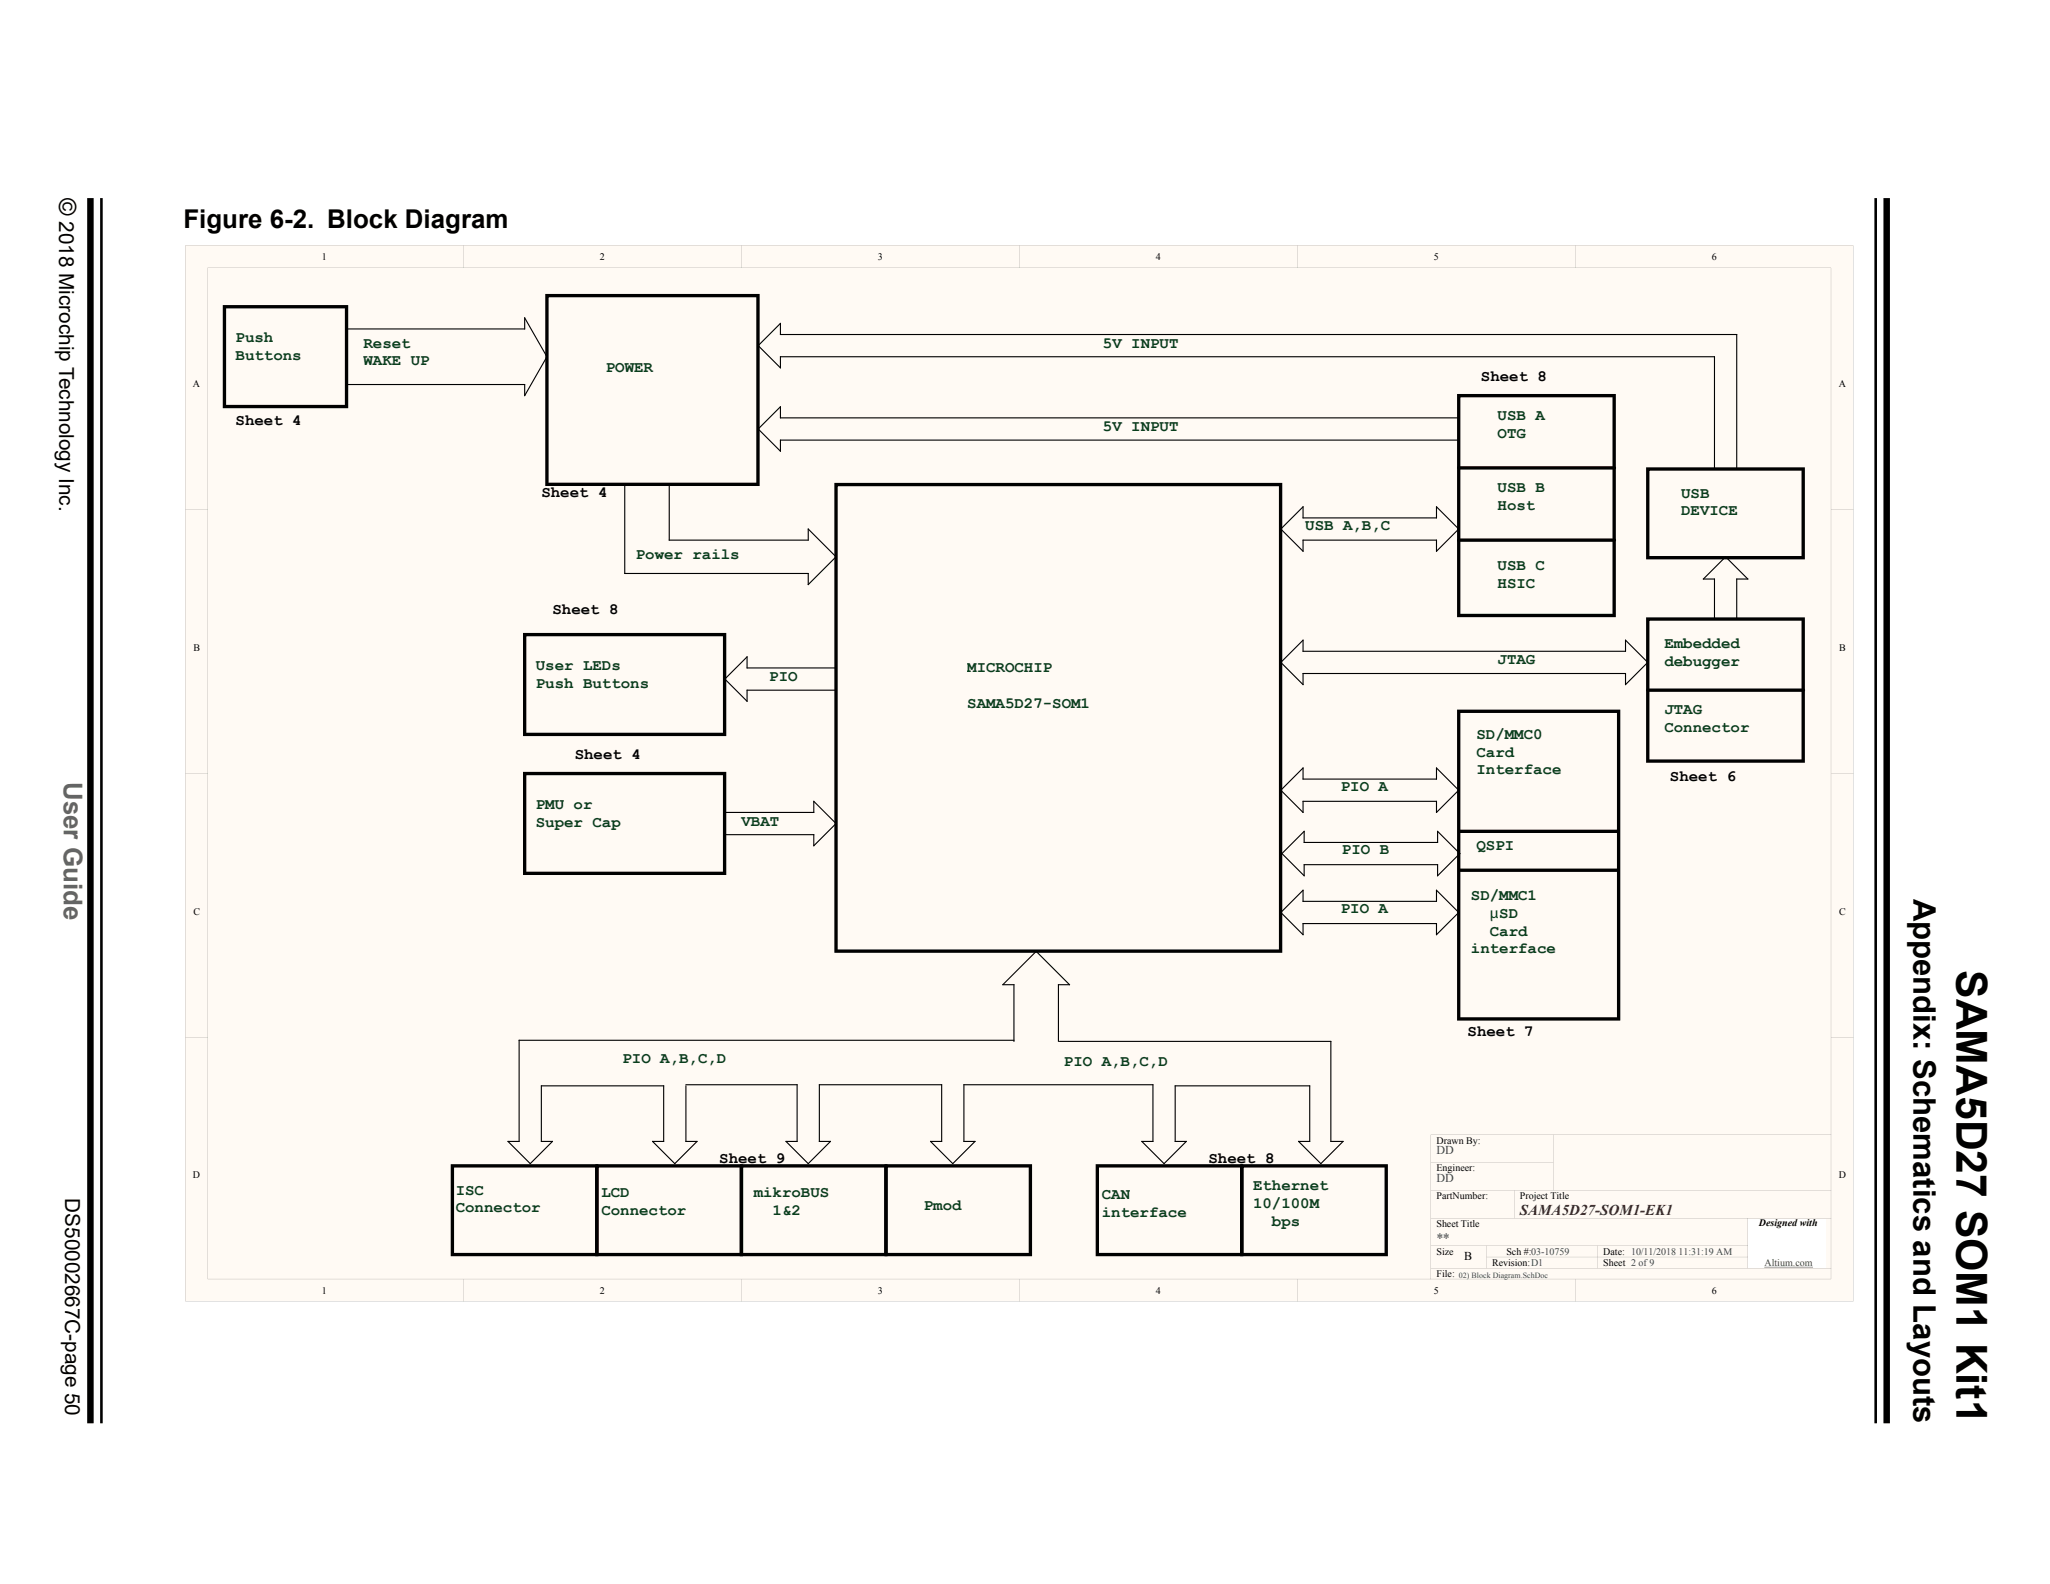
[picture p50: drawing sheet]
<svg xmlns="http://www.w3.org/2000/svg" width="279mm" height="216mm" viewBox="0 0 279 216" stroke-linecap="round" stroke-linejoin="round" font-family="sans-serif">
<defs><g id="words">
<text font-size="5.8" x="266.7" y="132.2" transform="rotate(90 266.7 132.2)">SAMA5D27 SOM1 Kit1</text>
<text font-size="4.2" x="260.8" y="122.5" transform="rotate(90 260.8 122.5)">Appendix: Schematics and Layouts</text>
<text font-size="3.5" x="25" y="31.1">Figure 6-2. Block Diagram</text>
<text font-size="3.5" fill="#656565" x="8.7" y="106.6" transform="rotate(90 8.7 106.6)">User Guide</text>
<text font-size="3.2" x="8.1" y="27" transform="rotate(90 8.1 27)">©</text>
<g font-size="2.8">
<text x="8.1" y="30.2" transform="rotate(90 8.1 30.2)">2018 Microchip Technology Inc.</text>
<text x="8.9" y="163.3" transform="rotate(90 8.9 163.3)">DS50002667C-page 50</text>
</g>
<g font-size="2.1" fill="#093e1c">
<text x="32.1" y="46.6">Push</text>
<text x="49.5" y="47.4">Reset</text>
<text x="150.3" y="47.4">5V INPUT</text>
<text x="32.1" y="49.1">Buttons</text>
<text x="49.5" y="49.8">WAKE UP</text>
<text x="82.6" y="50.7">POWER</text>
<text x="150.3" y="58.7">5V INPUT</text>
<text x="204.1" y="57.2">USB A</text>
<text x="204.1" y="59.7">OTG</text>
<text x="204.1" y="67.1">USB B</text>
<text x="204.1" y="69.5">Host</text>
<text x="229.1" y="67.8">USB</text>
<text x="229.1" y="70.3">DEVICE</text>
<text x="86.7" y="76.2">Power rails</text>
<text x="177.9" y="72.2">USB A,B,C</text>
<text x="204.1" y="77.7">USB C</text>
<text x="204.1" y="80.1">HSIC</text>
<text x="226.9" y="88.3">Embedded</text>
<text x="73" y="91.3">User LEDs</text>
<text x="73" y="93.7">Push Buttons</text>
<text x="104.9" y="92.8">PIO</text>
<text x="131.8" y="91.6">MICROCHIP</text>
<text x="204.1" y="90.6">JTAG</text>
<text x="226.9" y="90.7">debugger</text>
<text x="131.8" y="96.5">SAMA5D27-SOM1</text>
<text x="201.2" y="100.7">SD/MMC0</text>
<text x="226.9" y="97.4">JTAG</text>
<text x="226.9" y="99.8">Connector</text>
<text x="182.7" y="107.8">PIO A</text>
<text x="201.2" y="103.1">Card</text>
<text x="201.2" y="105.6">Interface</text>
<text x="73" y="110.3">PMU or</text>
<text x="73" y="112.7">Super Cap</text>
<text x="101.1" y="112.5">VBAT</text>
<text x="182.9" y="116.5">PIO B</text>
<text x="201.2" y="115.9">QSPI</text>
<text x="182.7" y="124.5">PIO A</text>
<text x="200.5" y="122.7">SD/MMC1</text>
<text x="203.1" y="125.1">µSD</text>
<text x="200.5" y="129.9">interface</text>
<text x="203.1" y="127.5">Card</text>
<text x="84.8" y="144.9">PIO A,B,C,D</text>
<text x="145" y="145.2">PIO A,B,C,D</text>
<text x="62.1" y="162.8">ISC</text>
<text x="62.1" y="165.2">Connector</text>
<text x="82" y="163.1">LCD</text>
<text x="82" y="165.5">Connector</text>
<text x="102.7" y="163.1">mikroBUS</text>
<text x="105.3" y="165.5">1&amp;2</text>
<text x="125.9" y="164.9">Pmod</text>
<text x="150.2" y="163.4">CAN</text>
<text x="150.2" y="165.9">interface</text>
<text x="170.8" y="162.2">Ethernet</text>
<text x="170.8" y="164.6">10/100M</text>
<text x="173.4" y="167.1">bps</text>
</g>
<g font-size="2.1">
<text x="201.8" y="51.9">Sheet 8</text>
<text x="32.1" y="58">Sheet 4</text>
<text x="73.8" y="67.7">Sheet 4</text>
<text x="75.3" y="83.7">Sheet 8</text>
<text x="78.3" y="103.4">Sheet 4</text>
<text x="227.6" y="106.5">Sheet 6</text>
<text x="200" y="141.2">Sheet 7</text>
<text x="98" y="158.6">Sheet 9</text>
<text x="164.7" y="158.6">Sheet 8</text>
</g>
<text font-size="2" fill="#7a1215" x="207.1" y="165.6">SAMA5D27-SOM1-EK1</text>
<text font-size="1.9" fill="#273370" x="195.8" y="169.4">**</text>
<g font-size="1.6" fill="#273370">
<text x="195.8" y="157.3">DD</text>
<text x="195.8" y="161.1">DD</text>
</g>
<text font-size="1.6" x="199.6" y="171.7">B</text>
<g font-size="1.4">
<text x="43.9" y="35.4">1</text>
<text x="81.8" y="35.4">2</text>
<text x="119.7" y="35.4">3</text>
<text x="157.5" y="35.4">4</text>
<text x="195.4" y="35.4">5</text>
<text x="233.3" y="35.4">6</text>
<text x="26.3" y="52.7">A</text>
<text x="250.6" y="52.7">A</text>
<text x="26.4" y="88.7">B</text>
<text x="250.6" y="88.7">B</text>
<text x="26.4" y="124.6">C</text>
<text x="250.6" y="124.6">C</text>
<text x="195.8" y="155.9">Drawn By:</text>
<text x="26.3" y="160.6">D</text>
<text x="195.8" y="159.7">Engineer:</text>
<text x="250.6" y="160.6">D</text>
<text x="195.8" y="167.2">Sheet Title</text>
<text x="195.8" y="163.5">PartNumber:</text>
<text x="207.1" y="163.5">Project Title</text>
<text x="239.7" y="167.1">Designed with</text>
<text x="195.8" y="171">Size</text>
<text x="203.4" y="172.5">Revision:D1</text>
<text x="205.3" y="171">Sch #:03-10759</text>
<text x="218.5" y="171">Date: 10/11/2018</text>
<text x="218.5" y="172.5">Sheet 2 of9</text>
<text x="43.9" y="176.3">1</text>
<text x="81.8" y="176.3">2</text>
<text x="119.7" y="176.3">3</text>
<text x="157.5" y="176.3">4</text>
<text x="195.4" y="176.3">5</text>
<text x="195.8" y="174.1">File:</text>
<text x="233.3" y="176.3">6</text>
</g>
<g font-size="1.4" fill="#273370">
<text x="228.8" y="171">11:31:19 AM</text>
<text x="240.5" y="172.5">Altium.com</text>
</g>
<text font-size="1.1" fill="#273370" x="198.8" y="174.1">02) Block Diagram.SchDoc</text>
</g></defs>
<!-- layer: Layer 1 -->
<path d="M25.3 33.5h227.3v143.9h-227.3z" fill="#fffaf4"/>
<path d="M25.3 33.5h227.3v143.9h-227.3v-143.9v143.9h227.3v-143.9z" fill="#000"/>
<path d="M28.3 36.5h221.3v137.8h-221.3z" fill="#fffaf4"/>
<g fill="#000">
<path d="M28.3 36.5h221.3v137.8h-221.3v-137.8v137.8h221.2v-137.8zM63.2 33.5v3zM101.1 33.5v3zM139 33.5v3zM176.8 33.5v3zM214.7 33.5v3zM25.3 69.5h3zM249.6 69.4l3 .1zM25.3 105.4h3zM249.6 105.4h3zM25.3 141.4h3zM249.6 141.4h3z"/>
<path d="M63.2 174.4v3zM101.1 174.4v3zM139 174.4v3zM176.8 174.4v3zM214.7 174.4v3z"/>
</g>
<g fill="#fff">
<path d="M238.2 166.2h10.6v6.6h-10.6z"/>
<path d="M238.2 166.2h10.6v6.6h-10.6v-6.6v6.6h10.6v-6.6z"/>
</g>
<g fill="#000">
<path d="M195 154.7v19.7zM195 158.4l16.7 .1zM195 154.7h54.6zM211.7 154.7v7.5zM195 166h54.6zM195 169.8h43.2zM195 162.2h54.6zM202.6 169.8v3.1zM202.6 171.3h35.6zM206.4 162.2v3.8zM217.8 169.8v3.1zM238.2 166v6.9z"/>
<path d="M195 172.8h54.6z"/>
</g>
<path d="M240.5 172.7h6.6z" fill="#273370"/>
<g fill="#000">
<path d="M30.4 41.6h17.1v14h-17.1v-13.8h.2v.2v-.2h.2v13.4h16.2v-13.2h-16.4v-.2h-.2zM47.2 52.4l24.3-.1 .1 .1-.1 .1h-24.2zM47.2 44.8h24.3h.1l-.1 .1h-24.2zM71.5 52.4h.1v1.5l-.1 .1-.1-.1zM71.5 43.3h.1v1.5l-.1 .1-.1-.1zM74.5 48.6h.1v.1l-3 5.3h-.1l-.1-.1zM74.3 40.1h29.2v26.1h-29.2v-25.9h.2v.2v-.2h.3v25.5h28.3v-25.3h-28.6v-.2h-.2zM71.5 43.3h.1l3 5.3v.1h-.1l-3.1-5.3zM103.3 58.4h.1l3 3v.2h-.1l-3-3.1zM103.3 47.1h.1l3 3v.1h-.1l-3-3zM106.3 59.9l.1 .1v1.5v.1l-.1-.1zM106.3 55.4h.1v1.6h-.1z"/>
<path d="M106.3 48.6h.1v1.5v.1l-.1-.1zM106.3 44l.1 .1v1.5v.1l-.1-.1zM103.3 58.4l3-3h.1v.1l-3 3h-.1zM103.3 47.1l3-3.1h.1v.1l-3 3.1h-.1zM106.3 56.9h92.5l.1 .1h-.1h-92.4zM106.3 48.6l127.4-.1v.1v.1h-127.3zM106.3 45.5h130.4l.1 .1-.1 .1h-130.3zM198.6 53.7h21.6v30.4h-21.6v-30.2h.2v.3v-.3h.2v29.8h20.8v-29.5h-21v-.3h-.2zM85.1 78.1h25.1v.1h-25.1zM85.1 66h.1v12.2h-.1zM91.2 73.6l19-.1v.1v.1h-19zM91.2 66h.1v7.6l-.1 .1-.1-.1z"/>
<path d="M106.3 59.9h92.5l.1 .1-.1 .1h-92.4zM110.1 72.1h.1v1.5v.1l-.1-.1zM110.1 78.1l.1 .1v1.5v.1l-.1-.1zM110.1 79.6l3.8-3.8h.1v.1l-3.8 3.8h-.1zM113.7 65.8h61.1v64.1h-61.1v-63.9h.2v.3v-.3h.3v63.4h60.1v-63.1h-60.4v-.3h-.2zM110.1 72.1h.1l3.8 3.7v.1h-.1l-3.8-3.7zM174.5 72.1h.1l3.1 3v.1h-.2l-3-3zM177.5 73.6h.2v1.5l-.1 .1-.1-.1zM177.5 69l.2 .1v1.5l-.1 .1-.1-.1zM174.5 72.1l3-3.1h.2v.1l-3.1 3.1h-.1zM177.5 70.5h18.3l.1 .1-.1 .1h-18.2zM177.5 73.6l18.3-.1 .1 .1-.1 .1h-18.2z"/>
<path d="M195.7 69l.2 .1v1.5l-.1 .1-.1-.1zM195.7 73.6h.2v1.5l-.1 .1-.1-.1zM195.7 75.1l3.1-3h.1v.1l-3.1 3h-.1zM198.7 63.6l21.3-.1 .3 .3-.3 .2h-21.2l-.2-.2zM198.7 73.5l21.3-.1 .3 .2-.3 .2h-21.2l-.2-.2zM195.7 69h.1l3.1 3.1v.1h-.1l-3.1-3.1zM224.4 63.7h21.6v12.5h-21.6v-12.3h.2v.3v-.3h.2v11.9h20.7v-11.6h-20.9v-.3h-.2zM232.1 78.9l3-3.1h.1v.1l-3 3.1h-.1zM233.6 78.9h.1v5.3v.1l-.1-.1zM232.1 78.9l1.6-.1v.1v.1h-1.5zM233.6 48.6h.1v15.2h-.1zM236.6 78.9h.2v5.3l-.1 .1-.1-.1z"/>
<path d="M236.6 45.5l.2 .1v18.2h-.1h-.1zM236.6 78.9l1.6-.1 .1 .1-.1 .1h-1.5zM235.1 75.8h.1l3.1 3.1v.1h-.1l-3.1-3.1zM71.3 86.3h27.7v14h-27.7v-13.8h.2v.2v-.2h.2v13.4h26.8v-13.2h-27v-.2h-.2zM98.7 92.5h.1l3.1 3v.1h-.1l-3.1-3zM101.8 94l.1 .1v1.5l-.1 .1-.1-.1zM101.8 89.5h.1v1.5l-.1 .1-.1-.1zM98.7 92.5l3.1-3h.1v.1l-3.1 3h-.1zM101.8 91h12.1h.1l-.1 .1h-12.1zM101.8 94h12.1l.1 .1h-.1h-12.1zM174.5 90.2h.1l3.1 3.1v.1h-.2l-3-3.1zM177.5 91.7l.2 .1v1.5l-.1 .1-.1-.1z"/>
<path d="M177.5 87.2l.2 .1v1.5h-.1h-.1zM174.5 90.2l3-3h.2v.1l-3.1 3h-.1zM177.5 88.7h44l.1 .1h-.1h-43.9zM198.6 96.7h22.2v42.4h-22.2v-42.2h.2v.3v-.3h.2v41.8h21.4v-41.5h-21.6v-.3h-.2zM221.5 87.2l.1 .1v1.5h-.1zM177.5 91.7h44l.1 .1-.1 .1h-43.9zM221.5 91.7l.1 .1v1.5l-.1 .1v-.1zM221.5 93.3l3-3.1h.1v.1l-3 3.1h-.1zM224.4 84.1h21.6v19.9h-21.6v-19.6h.2v.2v-.2h.2v19.1h20.7v-18.9h-20.9v-.2h-.2zM224.4 93.9l21.4-.1 .2 .3-.2 .2h-21.2l-.2-.1zM221.5 87.2h.1l3 3v.1h-.1l-3-3zM71.3 105.2h27.7v14.1h-27.7v-13.9h.2v.3v-.3h.2v13.4h26.8v-13.1h-27v-.3h-.2z"/>
<path d="M98.7 110.7h12.2h.1l-.1 .1h-12.1zM98.7 113.7h12.2l.1 .1h-.1h-12.1zM110.9 109.2h.1v1.5l-.1 .1-.1-.1zM110.9 113.7l.1 .1v1.5l-.1 .1-.1-.1zM110.9 115.2l3-3h.1v.1l-3 3h-.1zM110.9 109.2h.1l3 3v.1h-.1l-3-3zM174.5 107.7h.1l3.1 3v.1h-.2l-3-3zM174.7 116.3h.1l3 3v.1h-.1l-3-3zM177.5 104.6l.2 .1v1.5l-.1 .1-.1-.1zM177.5 109.2h.2v1.5l-.1 .1-.1-.1zM174.5 107.7l3-3.1h.2v.1l-3.1 3.1h-.1zM177.5 106.1h18.3l.1 .1-.1 .1h-18.2z"/>
<path d="M177.5 109.2l18.3-.1 .1 .1-.1 .1h-18.2zM177.7 113.3h.1v1.5l-.1 .1v-.1zM177.7 117.8l.1 .1v1.5h-.1zM174.7 116.3l3-3h.1v.1l-3 3h-.1zM177.7 114.8h18.2h.1l-.1 .1h-18.2zM177.7 117.8h18.2l.1 .1h-.1h-18.2zM195.7 104.6l.2 .1v1.5l-.1 .1-.1-.1zM195.7 109.2h.2v1.5l-.1 .1-.1-.1zM195.9 113.3h.1v1.5l-.1 .1v-.1zM195.9 117.8l.1 .1v1.5h-.1zM195.7 110.7l3.1-3h.1v.1l-3.1 3h-.1zM195.7 104.6h.1l3.1 3.1v.1h-.1l-3.1-3.1z"/>
<path d="M195.9 119.3l3-3h.1v.1l-3 3h-.1zM198.8 113.2l21.7-.1 .2 .2-.2 .2h-21.5l-.3-.2zM198.8 118.5l21.7-.1 .2 .2-.2 .2h-21.5l-.3-.2zM195.9 113.3h.1l3 3v.1h-.1l-3-3zM136.6 134.2l1.6-.1 .1 .1-.1 .1h-1.5zM138.1 134.2h.2v7.7l-.1 .1-.1-.1zM136.6 134.2l4.6-4.6h.1v.1l-4.6 4.6h-.1zM141.2 129.6h.1l4.5 4.6v.1h-.1l-4.5-4.6zM144.2 134.2h.1v7.7v.1l-.1-.1zM144.2 134.2l1.6-.1v.1v.1h-1.5zM174.5 124.3h.1l3.1 3v.2h-.2l-3-3.1zM177.5 121.3h.2v1.6h-.1h-.1z"/>
<path d="M177.5 125.8l.2 .1v1.5l-.1 .1-.1-.1zM174.5 124.3l3-3h.2v.1l-3.1 3h-.1zM177.5 122.8h18.3l.1 .1h-.1h-18.2zM177.5 125.8h18.3l.1 .1-.1 .1h-18.2zM195.7 121.3h.2v1.6h-.1h-.1zM195.7 125.8l.2 .1v1.5l-.1 .1-.1-.1zM195.7 127.3l3.1-3h.1v.1l-3.1 3.1h-.1zM195.7 121.3h.1l3.1 3v.1h-.1l-3.1-3zM61.4 158.7h20.2v12.5h-20.2v-12.3h.3v.2v-.2h.2v11.9h19.2v-11.7h-19.4v-.2h-.3zM69.2 155.5h1.6v.1v.1h-1.6zM70.7 141.7h67.5l.1 .1-.1 .1h-67.4zM70.7 141.7l.1 .1v13.8v.1l-.1-.1z"/>
<path d="M69.2 155.5h.1l3 3.1v.1h-.1l-3-3.1zM72.2 158.6l3-3.1h.2v.1l-3.1 3.1h-.1zM73.7 155.5h1.6l.1 .1-.1 .1h-1.5zM73.7 147.9h16.8v.1v.1h-16.7zM73.7 147.9l.2 .1v7.6l-.1 .1-.1-.1zM81.1 158.7h20.2v12.5h-20.2v-12.3h.3v.2v-.2h.2v11.9h19.2v-11.7h-19.4v-.2h-.3zM88.9 155.5h1.6v.1v.1h-1.6zM90.4 147.9l.1 .1v7.6v.1l-.1-.1zM88.9 155.5h.1l3 3.1v.1h-.1l-3-3.1zM91.9 158.6l3-3.1h.2v.1l-3.1 3.1h-.1zM93.4 147.8h15.2l.1 .1h-.1h-15.1zM93.4 155.5h1.6l.1 .1-.1 .1h-1.5z"/>
<path d="M93.4 147.9l.2 .1v7.6l-.1 .1-.1-.1zM100.8 158.7h20.2v12.5h-20.2v-12.3h.3v.2v-.2h.2v11.9h19.2v-11.7h-19.4v-.2h-.3zM107.1 155.5h1.5l.1 .1-.1 .1h-1.5zM108.6 147.8l.1 .1v7.7l-.1 .1v-.1zM107.1 155.5h.1l3 3.1v.1h-.1l-3-3.1zM110.1 158.6l3-3.1h.1v.1l-3 3.1h-.1zM111.6 147.8h16.7l.1 .1h-.1h-16.6zM111.6 155.5h1.6l.1 .1-.1 .1h-1.5zM111.6 147.8l.1 .1v7.7v.1l-.1-.1zM120.5 158.7h20.2v12.5h-20.2v-12.3h.3v.2v-.2h.2v11.9h19.2v-11.7h-19.4v-.2h-.3zM126.8 155.5h1.5l.1 .1-.1 .1h-1.5zM128.3 147.8l.1 .1v7.7l-.1 .1v-.1z"/>
<path d="M126.8 155.5h.1l3 3.1v.1h-.1l-3-3.1zM129.8 158.6l3-3.1h.1v.1l-3 3.1h-.1zM131.3 155.5h1.6l.1 .1-.1 .1h-1.5zM131.3 147.8h25.8l.1 .1h-.1h-25.7zM131.3 147.8l.1 .1v7.7v.1l-.1-.1zM149.3 158.7h20.2v12.5h-20.2v-12.3h.3v.2v-.2h.2v11.9h19.2v-11.7h-19.4v-.2h-.3zM155.6 155.5h1.5l.1 .1-.1 .1h-1.5zM157.1 147.8l.1 .1v7.7l-.1 .1v-.1zM155.6 155.5h.1l3 3.1v.1h-.1l-3-3.1zM158.6 158.6l3-3.1h.1v.1l-3 3.1h-.1zM160.1 155.5h1.6l.1 .1-.1 .1h-1.5zM160.1 147.9h18.4l.1 .1-.1 .1h-18.3z"/>
<path d="M160.1 147.9l.1 .1v7.6v.1l-.1-.1zM169 158.7h20.2v12.5h-20.2v-12.3h.3v.2v-.2h.2v11.9h19.2v-11.7h-19.4v-.2h-.3zM176.9 155.5h.1l3.1 3.1v.1h-.1l-3.1-3.1zM176.9 155.5h1.6l.1 .1-.1 .1h-1.5zM178.5 147.9l.1 .1v7.6l-.1 .1-.1-.1zM181.3 155.5h1.8v.1v.1h-1.7zM144.4 141.9h37h.1l-.1 .1h-37zM181.3 141.9h.2v13.7l-.1 .1-.1-.1zM180 158.6l3-3.1h.1v.1l-3 3.1h-.1z"/>
</g>
<path d="M12.3 27v167M257.1 27v167" fill="none" stroke="#000" stroke-width=".88"/>
<path d="M13.8 27v167M255.6 27v167" fill="none" stroke="#000" stroke-width=".35"/>
<use href="#words"/>
</svg>
